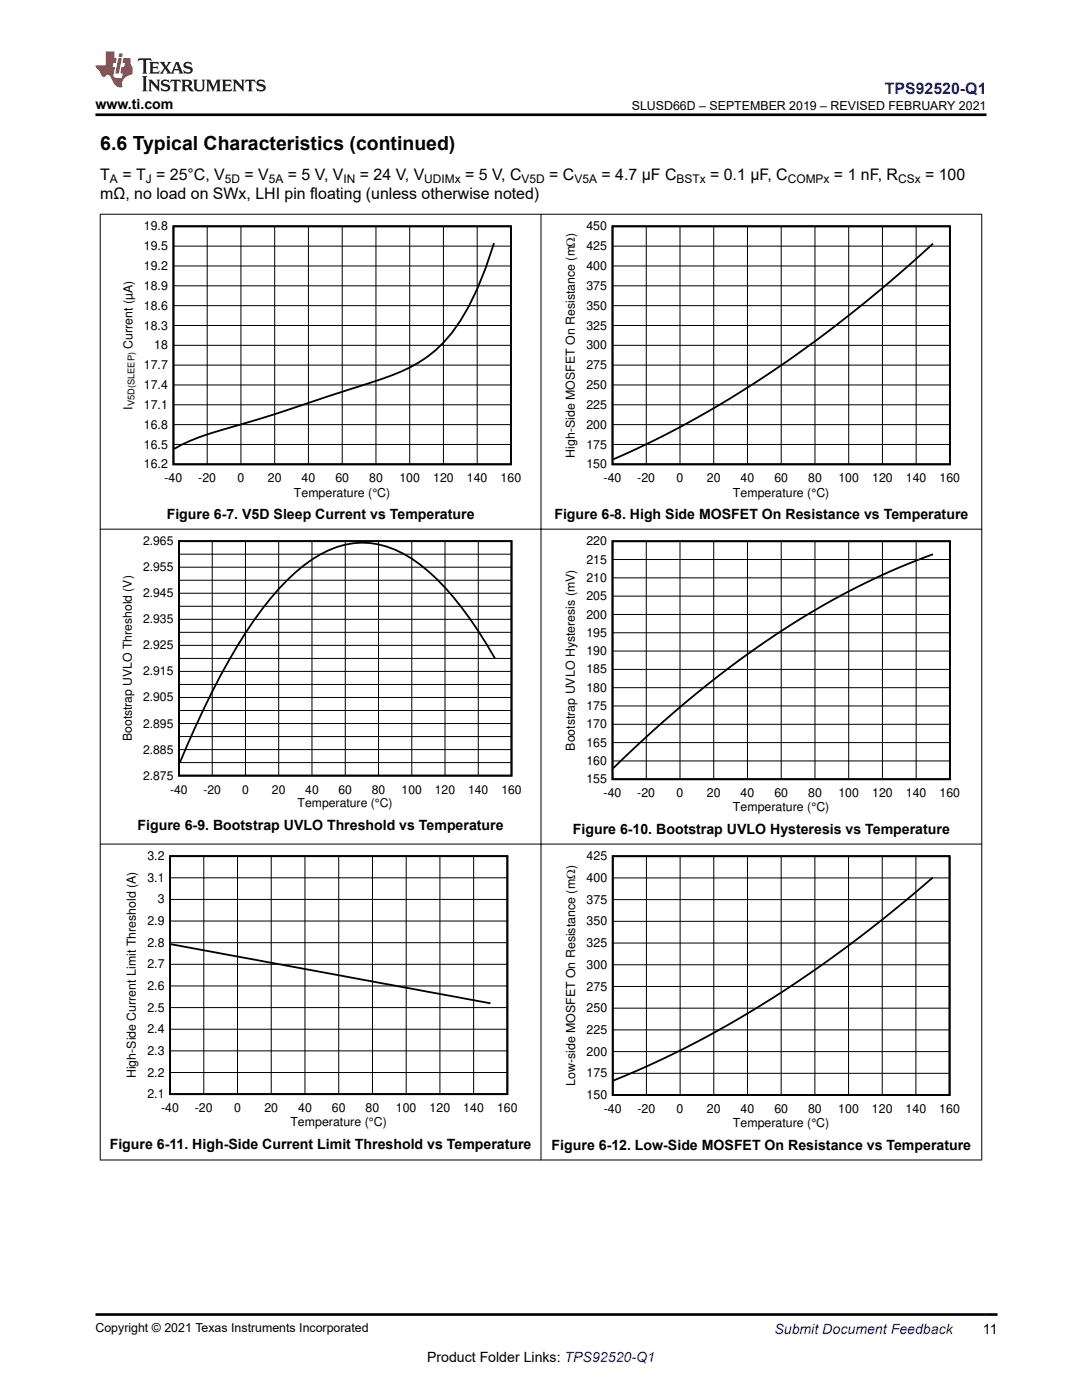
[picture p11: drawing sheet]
<svg xmlns="http://www.w3.org/2000/svg" width="216mm" height="279mm" viewBox="0 0 216 279" stroke-linecap="round" stroke-linejoin="round" font-family="sans-serif">
<defs><g id="words">
<text font-size="3.9" x="20" y="29.9">6.6 Typical Characteristics (continued)</text>
<text font-size="3.2" fill="#00f" x="176.6" y="18.7">TPS92520-Q1</text>
<g font-size="3.2">
<text x="20" y="35.8">T</text>
<text x="24.4" y="35.8">= T = 25°C, V</text>
<text x="48.8" y="35.8">= V</text>
<text x="57.4" y="35.8">= 5 V, V</text>
<text x="71.8" y="35.8">= 24 V, V</text>
<text x="92.8" y="35.8">= 5 V, C</text>
<text x="109.6" y="35.8">= C</text>
<text x="120" y="35.8">= 4.7 µF C</text>
<text x="141.7" y="35.8">= 0.1 µF, C</text>
<text x="166.4" y="35.8">= 1 nF, R</text>
<text x="184.6" y="35.8">= 100</text>
<text x="20" y="39.6">mΩ, no load on SWx, LHI pin floating (unless otherwise noted)</text>
</g>
<g font-size="2.8">
<text x="19" y="21.8">www.ti.com</text>
<text x="33.3" y="103.6">Figure 6-7. V5D Sleep Current vs Temperature</text>
<text x="110.6" y="103.6">Figure 6-8. High Side MOSFET On Resistance vs Temperature</text>
<text x="27.5" y="165.6">Figure 6-9. Bootstrap UVLO Threshold vs Temperature</text>
<text x="114.3" y="166.5">Figure 6-10. Bootstrap UVLO Hysteresis vs Temperature</text>
<text x="21.9" y="229.3">Figure 6-11. High-Side Current Limit Threshold vs Temperature</text>
<text x="110.1" y="229.5">Figure 6-12. Low-Side MOSFET On Resistance vs Temperature</text>
<text x="196.1" y="266.1">11</text>
<text x="85.2" y="271.7">Product Folder Links: TPS92520-Q1</text>
</g>
<text font-size="2.8" fill="#00f" x="154.5" y="266.2">Submit Document Feedback</text>
<g font-size="2.5">
<text x="126.1" y="21.9">SLUSD66D – SEPTEMBER 2019 – REVISED FEBRUARY 2021</text>
<text x="28.7" y="46">19.8</text>
<text x="117" y="46">450</text>
<text x="28.7" y="53.9">19.2</text>
<text x="28.7" y="49.9">19.5</text>
<text x="117" y="53.9">400</text>
<text x="117" y="49.9">425</text>
<text x="28.7" y="57.8">18.9</text>
<text x="117" y="57.8">375</text>
<text x="28.7" y="65.8">18.3</text>
<text x="28.7" y="61.8">18.6</text>
<text x="117" y="65.8">325</text>
<text x="117" y="61.8">350</text>
<text x="26.4" y="69.6" transform="rotate(-90 26.4 69.6)">Current (µA)</text>
<text x="30.8" y="69.7">18</text>
<text x="117" y="69.7">300</text>
<text x="28.7" y="77.6">17.4</text>
<text x="28.7" y="73.7">17.7</text>
<text x="117" y="77.6">250</text>
<text x="117" y="73.7">275</text>
<text x="26.4" y="81.8" transform="rotate(-90 26.4 81.8)">I</text>
<text x="28.7" y="81.6">17.1</text>
<text x="117" y="81.6">225</text>
<text x="28.7" y="89.5">16.5</text>
<text x="28.7" y="85.6">16.8</text>
<text x="117" y="89.5">175</text>
<text x="117" y="85.6">200</text>
<text x="28.7" y="93.5">16.2</text>
<text x="114.7" y="91.3" transform="rotate(-90 114.7 91.3)">High-Side MOSFET On Resistance (m:)</text>
<text x="117" y="93.5">150</text>
<text x="32.8" y="96.3">-40</text>
<text x="39.6" y="96.3">-20</text>
<text x="47.4" y="96.3">0</text>
<text x="53.4" y="96.3">20</text>
<text x="58.6" y="99.1">Temperature (°C)</text>
<text x="60.2" y="96.3">40</text>
<text x="66.9" y="96.3">60</text>
<text x="73.6" y="96.3">80</text>
<text x="79.7" y="96.3">100</text>
<text x="86.4" y="96.3">120</text>
<text x="93.2" y="96.3">140</text>
<text x="99.9" y="96.3">160</text>
<text x="120.4" y="96.3">-40</text>
<text x="127.2" y="96.3">-20</text>
<text x="135" y="96.3">0</text>
<text x="141" y="96.3">20</text>
<text x="146.2" y="99.1">Temperature (°C)</text>
<text x="147.8" y="96.3">40</text>
<text x="154.5" y="96.3">60</text>
<text x="161.2" y="96.3">80</text>
<text x="167.3" y="96.3">100</text>
<text x="174" y="96.3">120</text>
<text x="180.7" y="96.3">140</text>
<text x="187.5" y="96.3">160</text>
<text x="117" y="112.5">215</text>
<text x="117" y="108.8">220</text>
<text x="117" y="119.8">205</text>
<text x="117" y="116.1">210</text>
<text x="117" y="123.4">200</text>
<text x="117" y="130.7">190</text>
<text x="117" y="127.1">195</text>
<text x="117" y="134.4">185</text>
<text x="117" y="141.7">175</text>
<text x="117" y="138">180</text>
<text x="114.7" y="149.8" transform="rotate(-90 114.7 149.8)">Bootstrap UVLO Hysteresis (mV)</text>
<text x="117" y="149">165</text>
<text x="117" y="145.4">170</text>
<text x="117" y="152.7">160</text>
<text x="117" y="156.3">155</text>
<text x="120.4" y="159.1">-40</text>
<text x="127.2" y="159.1">-20</text>
<text x="135" y="159.1">0</text>
<text x="141" y="159.1">20</text>
<text x="146.2" y="161.9">Temperature (°C)</text>
<text x="147.8" y="159.1">40</text>
<text x="154.5" y="159.1">60</text>
<text x="161.2" y="159.1">80</text>
<text x="167.3" y="159.1">100</text>
<text x="174" y="159.1">120</text>
<text x="180.7" y="159.1">140</text>
<text x="187.5" y="159.1">160</text>
<text x="29.4" y="171.7">3.2</text>
<text x="117.1" y="171.7">425</text>
<text x="29.4" y="176">3.1</text>
<text x="117.1" y="176">400</text>
<text x="29.4" y="184.6">2.9</text>
<text x="31.5" y="180.3">3</text>
<text x="117.1" y="184.7">350</text>
<text x="117.1" y="180.4">375</text>
<text x="29.4" y="188.9">2.8</text>
<text x="117.1" y="189">325</text>
<text x="29.4" y="197.6">2.6</text>
<text x="29.4" y="193.3">2.7</text>
<text x="117.1" y="197.7">275</text>
<text x="117.1" y="193.3">300</text>
<text x="29.4" y="201.9">2.5</text>
<text x="117.1" y="202">250</text>
<text x="29.4" y="206.2">2.4</text>
<text x="117.1" y="206.3">225</text>
<text x="27.1" y="215.2" transform="rotate(-90 27.1 215.2)">High-Side Current Limit Threshold (A)</text>
<text x="29.4" y="214.8">2.2</text>
<text x="29.4" y="210.5">2.3</text>
<text x="117.1" y="215">175</text>
<text x="117.1" y="210.7">200</text>
<text x="29.4" y="219.2">2.1</text>
<text x="32.1" y="222">-40</text>
<text x="38.9" y="222">-20</text>
<text x="46.7" y="222">0</text>
<text x="52.8" y="222">20</text>
<text x="59.5" y="222">40</text>
<text x="66.2" y="222">60</text>
<text x="72.9" y="222">80</text>
<text x="79" y="222">100</text>
<text x="85.7" y="222">120</text>
<text x="92.4" y="222">140</text>
<text x="99.2" y="222">160</text>
<text x="114.8" y="216.7" transform="rotate(-90 114.8 216.7)">Low-side MOSFET On Resistance (m:)</text>
<text x="117.1" y="219.3">150</text>
<text x="57.9" y="224.8">Temperature (°C)</text>
<text x="120.5" y="222.2">-40</text>
<text x="127.2" y="222.2">-20</text>
<text x="135" y="222.2">0</text>
<text x="141.1" y="222.2">20</text>
<text x="146.2" y="225">Temperature (°C)</text>
<text x="147.8" y="222.2">40</text>
<text x="154.5" y="222.2">60</text>
<text x="161.2" y="222.2">80</text>
<text x="167.3" y="222.2">100</text>
<text x="174" y="222.2">120</text>
<text x="180.7" y="222.2">140</text>
<text x="187.4" y="222.2">160</text>
<text x="19" y="265.9">Copyright © 2021 Texas Instruments Incorporated</text>
</g>
<g font-size="2.4">
<text x="21.9" y="36.5">A</text>
<text x="29.1" y="36.5">J</text>
<text x="44.9" y="36.5">5D</text>
<text x="53.7" y="36.5">5A</text>
<text x="68.5" y="36.5">IN</text>
<text x="84.7" y="36.5">UDIMx</text>
<text x="104.1" y="36.5">V5D</text>
<text x="114.6" y="36.5">V5A</text>
<text x="135" y="36.5">BSTx</text>
<text x="157.2" y="36.5">COMPx</text>
<text x="179.2" y="36.5">CSx</text>
<text x="28.5" y="114">2.955</text>
<text x="28.5" y="108.8">2.965</text>
<text x="28.5" y="119.2">2.945</text>
<text x="28.5" y="124.4">2.935</text>
<text x="28.5" y="129.6">2.925</text>
<text x="28.5" y="134.8">2.915</text>
<text x="28.5" y="140">2.905</text>
<text x="26.3" y="147.9" transform="rotate(-90 26.3 147.9)">Bootstrap UVLO Threshold (V)</text>
<text x="28.5" y="145.2">2.895</text>
<text x="28.5" y="150.4">2.885</text>
<text x="28.5" y="155.6">2.875</text>
<text x="33.9" y="158.4">-40</text>
<text x="40.6" y="158.4">-20</text>
<text x="48.3" y="158.4">0</text>
<text x="54.3" y="158.4">20</text>
<text x="59.4" y="161.1">Temperature (°C)</text>
<text x="60.9" y="158.4">40</text>
<text x="67.5" y="158.4">60</text>
<text x="74.2" y="158.4">80</text>
<text x="80.1" y="158.4">100</text>
<text x="86.8" y="158.4">120</text>
<text x="93.4" y="158.4">140</text>
<text x="100" y="158.4">160</text>
</g>
<text font-size="1.8" x="26.9" y="81.1" transform="rotate(-90 26.9 81.1)">V5D(SLEEP)</text>
</g></defs>
<path d="M34.6 45.2h67.3v47.5h-67.3zM98.6 48.5a57.9 57.9 0 0 1-8.4 17.9 27.1 27.1 0 0 1-13.5 9.1l-6.7 2.1a572.4 572.4 0 0 1-28.7 9.1 33 33 0 0 0-6.5 2.9M122.2 45.2h67.3v47.5h-67.3zM186.2 48.6a243.6 243.6 0 0 1-55.6 39.2l-8.2 3.9M35.7 108h66.4v46.8h-66.4zM122.2 108h67.3v47.5h-67.3zM186.2 110.6a161.2 161.2 0 0 0-47.1 27.7 249.7 249.7 0 0 0-16.7 15M98.7 131.4a67.1 67.1 0 0 0-13.2-17.4 20.1 20.1 0 0 0-13.3-5.7 20.5 20.5 0 0 0-13.3 5.9 68.5 68.5 0 0 0-13.2 17.6 188.1 188.1 0 0 0-9.8 20.4M33.9 170.9h67.3v47.5h-67.3zM122.3 170.9h67.2v47.6h-67.2zM186.1 175.1a237.7 237.7 0 0 1-55.4 37l-8.3 3.5M34.1 188.4l63.8 11.8" fill="none" stroke="#000" stroke-width=".36"/>
<g fill="none" stroke="#000" stroke-width=".2">
<path d="M19.9 42.8h176.1M20 42.7v188.9M34.6 57h67.4M34.6 53.1h67.4M34.6 49.1h67.4M41.3 45.2v47.5M48.1 45.2v47.5M54.8 45.2v47.5M61.5 45.2v47.5M68.3 45.2v47.5M75 45.2v47.5M81.8 45.2v47.5"/>
<path d="M88.5 45.2v47.5M95.2 45.2v47.5M107.9 42.7v188.9M122.2 57h67.3M122.2 53.1h67.3M122.2 49.1h67.3M129 45.2v47.5M135.7 45.2v47.5M142.4 45.2v47.5M149.1 45.2v47.5M155.9 45.2v47.5M162.6 45.2v47.5"/>
<path d="M169.3 45.2v47.5M176.1 45.2v47.5M182.8 45.2v47.5M195.9 42.7v188.9M34.6 76.8h67.4M34.6 72.9h67.4M34.6 68.9h67.4M34.6 65h67.4M34.6 61h67.4M122.2 76.8h67.3M122.2 72.9h67.3M122.2 68.9h67.3"/>
<path d="M122.2 65h67.3M122.2 61h67.3M34.6 88.7h67.4M34.6 84.7h67.4M34.6 80.8h67.4M122.2 88.7h67.3M122.2 84.7h67.3M122.2 80.8h67.3M19.9 105.6h176.1M35.7 118.4h66.4M35.7 115.8h66.4M35.7 113.2h66.4"/>
<path d="M35.7 110.6h66.4M42.3 108v46.8M49 108v46.8M55.6 108v46.8M62.2 108v46.8M68.9 108v46.8M75.5 108v46.8M82.2 108v46.8M88.8 108v46.8M95.4 108v46.8M122.2 119h67.3M122.2 115.3h67.3"/>
<path d="M122.2 111.7h67.3M129 108v47.5M135.7 108v47.5M142.4 108v47.5M149.1 108v47.5M155.9 108v47.5M162.6 108v47.5M169.3 108v47.5M176.1 108v47.5M182.8 108v47.5M35.7 139.2h66.4M35.7 136.6h66.4"/>
<path d="M35.7 134h66.4M35.7 131.4h66.4M35.7 128.8h66.4M35.7 126.2h66.4M35.7 123.6h66.4M35.7 121h66.4M122.2 137.2h67.3M122.2 133.6h67.3M122.2 129.9h67.3M122.2 126.3h67.3M122.2 122.6h67.3M35.7 152.2h66.4"/>
<path d="M35.7 149.6h66.4M35.7 147h66.4M35.7 144.4h66.4M35.7 141.8h66.4M122.2 151.9h67.3M122.2 148.2h67.3M122.2 144.6h67.3M122.2 140.9h67.3M19.9 168.5h176.1M33.9 179.5h67.3M33.9 175.2h67.3M40.7 170.9v47.5"/>
<path d="M47.4 170.9v47.5M54.1 170.9v47.5M60.8 170.9v47.5M67.6 170.9v47.5M74.3 170.9v47.5M81 170.9v47.5M87.8 170.9v47.5M94.5 170.9v47.5M122.3 175.2h67.2M122.3 179.5h67.2M129 170.9v47.6M135.7 170.9v47.6"/>
<path d="M142.4 170.9v47.6M149.1 170.9v47.6M155.9 170.9v47.6M162.6 170.9v47.6M169.3 170.9v47.6M176 170.9v47.6M182.8 170.9v47.6M33.9 196.8h67.3M33.9 192.5h67.3M33.9 188.1h67.3M33.9 183.8h67.3M122.3 196.9h67.2"/>
<path d="M122.3 192.5h67.2M122.3 188.2h67.2M122.3 183.9h67.2M33.9 214h67.3M33.9 209.7h67.3M33.9 205.4h67.3M33.9 201.1h67.3M122.3 214.2h67.2M122.3 209.9h67.2M122.3 205.5h67.2M122.3 201.2h67.2M19.9 231.5h176.1"/>
</g>
<path d="M27.7 11.6l-.2 .6 .5-.2h.6v.1v2.2l-.2 .4h1l-.2-.4v-2.2v-.1h.5l.5 .2-.1-.6zM29.8 12.4l.2 .3v1.6l-.2 .4h1.9l.1-.6a1.08 1.08 0 0 1-1.3 .2v-.7h.6l.4 .2v-.7l-.4 .2h-.6v-.5l.2-.2a1 1 0 0 1 1 .3l-.1-.5zM31.8 12.4l1 1.1-1 1.2h.9l-.2-.2 .4-.8 .5 .8-.2 .2h1.6l-.2-.2 .1-.5h1l.1 .5-.1 .2h.9l-.2-.4-.8-1.9h-.5l-1 2.1-.8-1.1 .9-1h-.8l.2 .2-.5 .6-.3-.6 .1-.2zM35.2 12.8l.4 1h-.8zM36.8 12.5a.65 .65 0 0 0-.2 .7 .65 .65 0 0 0 .6 .5l.7 .1 .1 .3a.79 .79 0 0 1-.7 .4 .79 .79 0 0 1-.7-.5l.1 .7 .2-.1a.93 .93 0 0 0 1.1 0 .93 .93 0 0 0 .4-.9 1.46 1.46 0 0 0-1.2-.6l-.1-.3a1.09 1.09 0 0 1 1.2 .2l-.2-.6-.1 .1-.6-.2zM28.4 15.2l.2 .4v2.2l-.2 .4h1l-.2-.4v-2.2l.2-.4zM29.6 15.9l.2 .4v1.5l-.2 .4h.8l-.3-.4v-1.3l1.7 1.8v-2l.2-.4h-.8l.2 .2 .1 1.1-1.2-1.3zM32.3 16a.65 .65 0 0 0-.2 .8 .65 .65 0 0 0 .7 .4l.6 .2 .1 .2a.79 .79 0 0 1-.7 .4 .79 .79 0 0 1-.7-.5l.1 .7 .2-.1a.93 .93 0 0 0 1.1 .1 .93 .93 0 0 0 .4-1 1.46 1.46 0 0 0-1.2-.5l-.1-.4a1.09 1.09 0 0 1 1.2 .2l-.2-.6-.1 .1-.6-.1zM34.1 15.9l-.1 .6a.63 .63 0 0 1 .7-.3l.1 1.6-.3 .4h1l-.2-.4v-1.6a.66 .66 0 0 1 .8 .3l-.1-.6zM36.2 15.9l.2 .4v1.5l-.2 .4h.9l-.2-.2v-.7h.5l.1 .2a.79 .79 0 0 0 1.2 .6l-1-.9a.61 .61 0 0 0 .6-.6 .61 .61 0 0 0-.5-.7zM36.9 16.2h.2a.47 .47 0 0 1 .5 .1 .47 .47 0 0 1 .1 .5l-.2 .1-.6 .1zM38.5 15.9l.2 .2a2.27 2.27 0 0 0 .4 2 1.04 1.04 0 0 0 1.7-.7v-1.3l.2-.2h-.8l.2 .4v1.1a.6 .6 0 0 1-.6 .6 .6 .6 0 0 1-.6-.6v-1.1l.3-.4zM41.1 15.9l.2 .4v1.5l-.2 .4h.7l-.2-.4v-1.4l.9 1.9 .8-1.9v1.4l-.2 .4h1l-.3-.4v-1.5l.3-.4h-.8l-.7 1.5-.7-1.5zM44.3 15.9l.2 .4v1.5l-.2 .4h1.9l.1-.6a1.09 1.09 0 0 1-1.3 .2v-.7h.6l.4 .2v-.6l-.4 .2h-.6v-.6l.2-.1a1.01 1.01 0 0 1 1 .3l-.1-.6zM46.4 15.9l.3 .4v1.5l-.3 .4h.8l-.2-.4v-1.3l1.6 1.8v-2l.2-.4h-.7l.2 .2v1.1l-1.2-1.3zM49 15.9l-.1 .6a.63 .63 0 0 1 .8-.3v1.6l-.3 .4h1l-.2-.4v-1.6a.66 .66 0 0 1 .8 .3l-.1-.6zM51.4 16a.65 .65 0 0 0-.2 .8 .65 .65 0 0 0 .6 .4l.6 .2 .2 .2a.79 .79 0 0 1-.8 .4 .79 .79 0 0 1-.6-.5l.1 .7 .2-.1a.93 .93 0 0 0 1 .1 .93 .93 0 0 0 .5-1 1.46 1.46 0 0 0-1.3-.5l-.1-.4a1.09 1.09 0 0 1 1.3 .2l-.2-.6-.2 .1-.5-.1z" fill="#231f20"/>
<path d="M21.1 10.3v2.7h-2v.4l.9 1a.95 .95 0 0 0 .9 .9 .59 .59 0 0 1 .6-.4 .59 .59 0 0 1 .5 .3l.4 .8a1.59 1.59 0 0 0 2.1 1.4 1.61 1.61 0 0 1 1-2.3l1-.3-.1-1.5a1.59 1.59 0 0 1-.4-1.7h-1.4l-.2 .9h.5l-.1 .9h-.5l-.2 .9v.3l.4 .1-.2 .9h-.6a.73 .73 0 0 1-1.1-.7l.3-1.5h-.5l.2-.9h.5l.2-.9h-.5v-1.3zM23.6 11.6l-.6 3.1h.7l.6-3.1zM23.8 10.7l-.1 .6h.7l.1-.6z" fill="#ed1c24"/>
<path d="M19 22.9h177.8M19 262.3h180" fill="none" stroke="#000" stroke-width=".53"/>
<use href="#words"/>
</svg>
